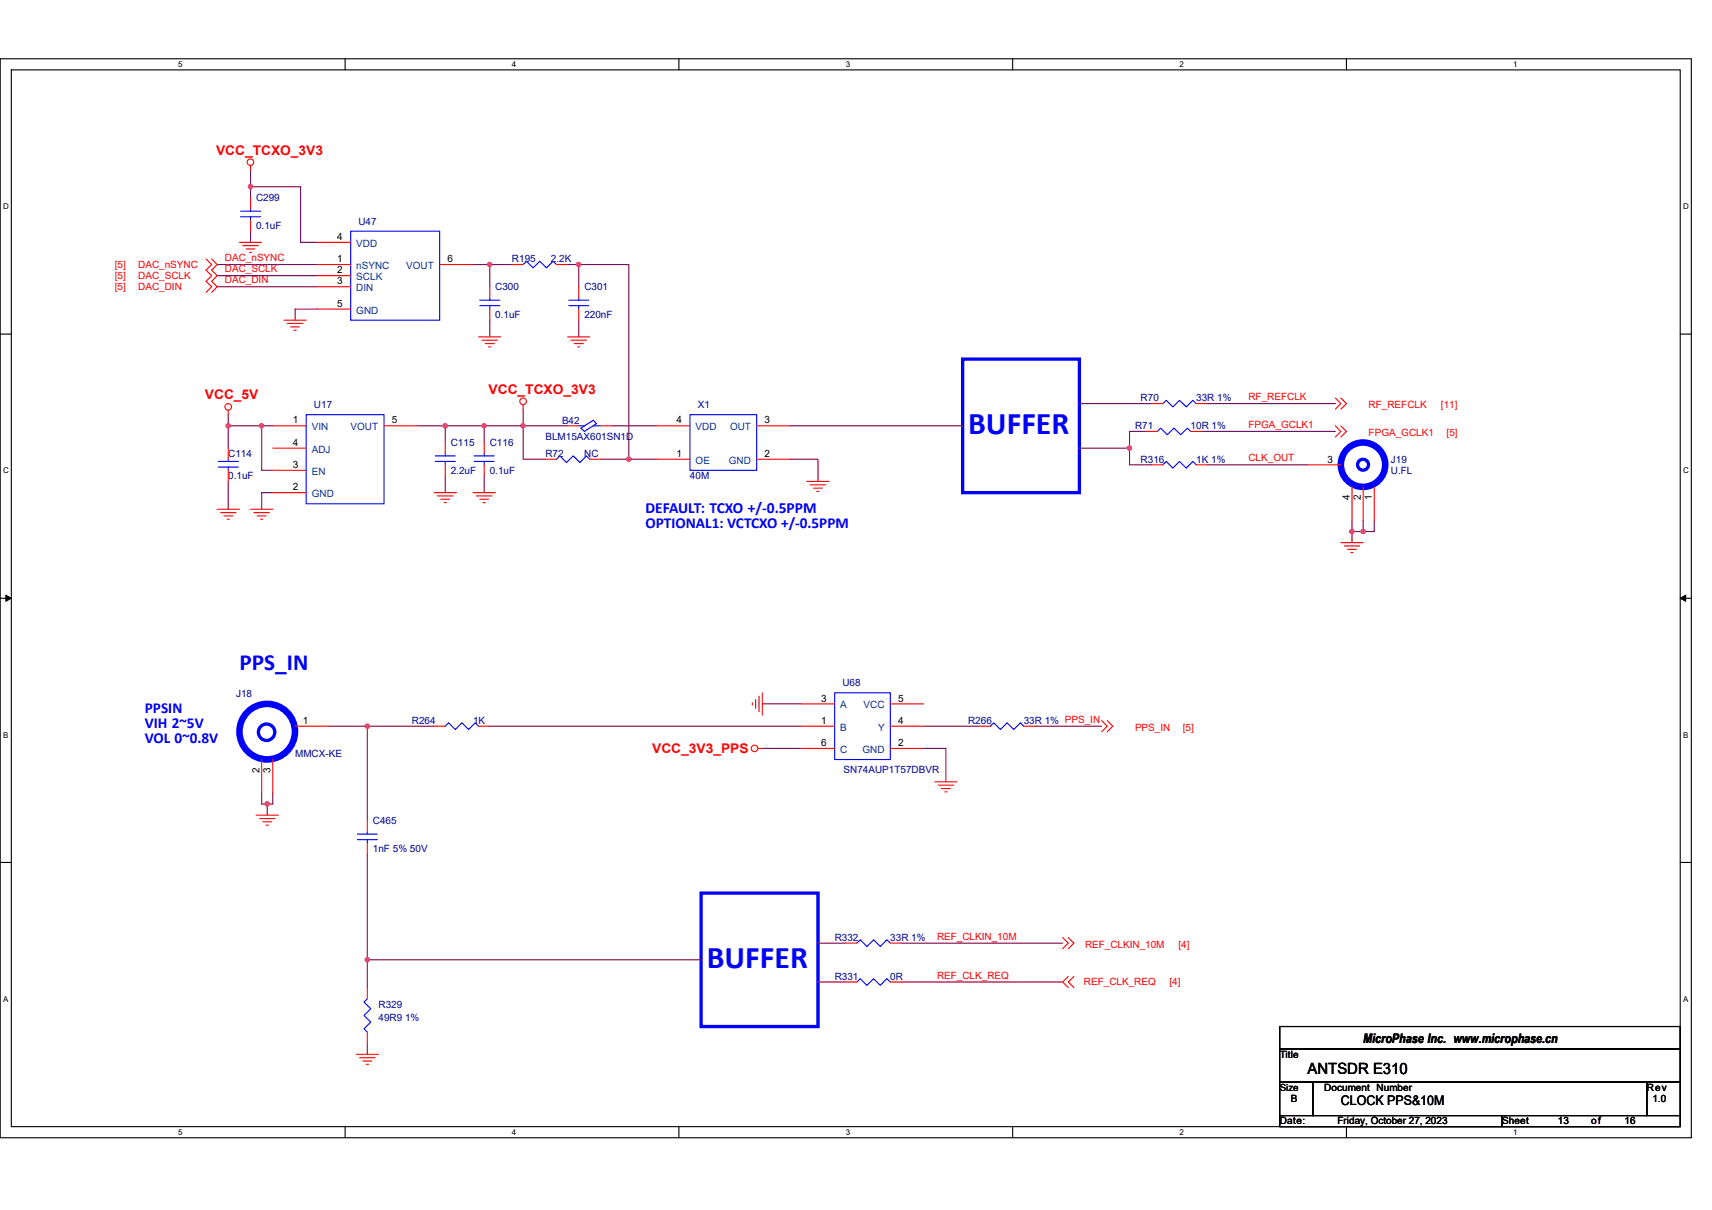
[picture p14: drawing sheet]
<svg xmlns="http://www.w3.org/2000/svg" width="297mm" height="210mm" viewBox="0 0 297 210" stroke-linecap="round" stroke-linejoin="round" font-family="sans-serif">
<defs><g id="words">
<g font-size="5.5" fill="#00f">
<text x="168" y="75.3">BUFFER</text>
<text x="122.6" y="168">BUFFER</text>
</g>
<text font-size="4" fill="#00f" x="41.5" y="116.3">PPS_IN</text>
<text font-size="2.7" fill="#00f" x="112" y="89">DEFAULT: TCXO +/‐0.5PPM</text>
<text font-size="2.7" x="226.9" y="186.3">ANTSDR E310</text>
<g font-size="2.6" fill="#00f">
<text x="112" y="91.7">OPTIONAL1: VCTCXO +/‐0.5PPM</text>
<text x="25.1" y="123.7">PPSIN</text>
<text x="25.1" y="126.4">VIH 2~5V</text>
<text x="25.1" y="129">VOL 0~0.8V</text>
</g>
<g font-size="2.3" fill="#f00">
<text x="37.5" y="26.8">VCC_TCXO_3V3</text>
<text x="35.6" y="69.3">VCC_5V</text>
<text x="84.8" y="68.3">VCC_TCXO_3V3</text>
<text x="113.2" y="130.7">VCC_3V3_PPS</text>
</g>
<g font-size="2.3">
<text x="236.5" y="181.1">MicroPhase Inc. www.microphase.cn</text>
<text x="232.6" y="191.8">CLOCK PPS&amp;10M</text>
</g>
<g font-size="1.7" fill="#000080">
<text x="44.4" y="34.9">C299</text>
<text x="44.4" y="39.7">0.1uF</text>
<text x="62.2" y="39">U47</text>
<text x="88.8" y="45.5">R195</text>
<text x="95.6" y="45.5">2.2K</text>
<text x="85.9" y="50.4">C300</text>
<text x="101.4" y="50.4">C301</text>
<text x="85.9" y="55.2">0.1uF</text>
<text x="101.4" y="55.2">220nF</text>
<text x="54.5" y="70.8">U17</text>
<text x="121.1" y="70.8">X1</text>
<text x="197.9" y="69.7">R70</text>
<text x="207.6" y="69.7">33R 1%</text>
<text x="78.2" y="77.4">C115</text>
<text x="85" y="77.4">C116</text>
<text x="94.6" y="76.4">BLM15AX601SN1D</text>
<text x="97.5" y="73.5">B42</text>
<text x="196.9" y="74.5">R71</text>
<text x="206.6" y="74.5">10R 1%</text>
<text x="39.6" y="79.3">C114</text>
<text x="39.6" y="83.2">0.1uF</text>
<text x="78.2" y="82.2">2.2uF</text>
<text x="85" y="82.2">0.1uF</text>
<text x="94.6" y="79.3">R72</text>
<text x="101.4" y="79.3">NC</text>
<text x="119.7" y="83.2">40M</text>
<text x="197.9" y="80.3">R316</text>
<text x="207.6" y="80.3">1K 1%</text>
<text x="241.3" y="80.3">J19</text>
<text x="241.3" y="82.2">U.FL</text>
<text x="146.2" y="119.1">U68</text>
<text x="41" y="121">J18</text>
<text x="71.5" y="125.6">R264</text>
<text x="82.1" y="125.6">1K</text>
<text x="168" y="125.6">R266</text>
<text x="177.6" y="125.6">33R 1% PPS_IN</text>
<text x="51.2" y="131.4">MMCX-KE</text>
<text x="146.4" y="134.1">SN74AUP1T57DBVR</text>
<text x="64.7" y="143">C465</text>
<text x="64.7" y="147.8">1nF 5% 50V</text>
<text x="144.8" y="163.3">R332</text>
<text x="154.5" y="163.3">33R 1%</text>
<text x="144.8" y="170">R331</text>
<text x="154.5" y="170">0R</text>
<text x="65.7" y="174.9">R329</text>
<text x="65.7" y="177.2">49R9 1%</text>
</g>
<g font-size="1.7">
<text x="58.5" y="41.7">4</text>
<text x="58.5" y="45.5">1</text>
<text x="58.5" y="47.4">2</text>
<text x="77.6" y="45.5">6</text>
<text x="58.5" y="49.4">3</text>
<text x="58.5" y="53.2">5</text>
<text x="50.8" y="73.5">1</text>
<text x="50.8" y="77.4">4</text>
<text x="68" y="73.5">5</text>
<text x="117.4" y="73.5">4</text>
<text x="132.6" y="73.5">3</text>
<text x="50.8" y="81.2">3</text>
<text x="117.4" y="79.3">1</text>
<text x="132.6" y="79.3">2</text>
<text x="230.3" y="80.3">3</text>
<text x="50.8" y="85.1">2</text>
<text x="234.2" y="86.8" transform="rotate(-90 234.2 86.8)">4</text>
<text x="236.1" y="86.8" transform="rotate(-90 236.1 86.8)">2</text>
<text x="238" y="86.8" transform="rotate(-90 238 86.8)">1</text>
<text x="52.6" y="125.6">1</text>
<text x="142.5" y="125.6">1</text>
<text x="142.5" y="121.8">3</text>
<text x="155.8" y="125.6">4</text>
<text x="155.8" y="121.8">5</text>
<text x="142.5" y="129.5">6</text>
<text x="155.8" y="129.5">2</text>
<text x="45" y="134.1" transform="rotate(-90 45 134.1)">2</text>
<text x="46.9" y="134.1" transform="rotate(-90 46.9 134.1)">3</text>
<text x="222" y="183.6">Title</text>
<text x="222" y="189.3">Size</text>
<text x="224" y="191.3">B</text>
<text x="229.8" y="189.3">Document Number</text>
<text x="285.7" y="189.3">Rev</text>
<text x="286.7" y="191.3">1.0</text>
<text x="222" y="195.1">Date:</text>
<text x="232.1" y="195.1">Friday, October 27, 2023</text>
<text x="260.6" y="195.1">Sheet</text>
<text x="270.3" y="195.1">13</text>
<text x="276.1" y="195.1">of</text>
<text x="281.9" y="195.1">16</text>
</g>
<g font-size="1.7" fill="#f00">
<text x="19.9" y="46.5">[5]</text>
<text x="24" y="46.5">DAC_nSYNC</text>
<text x="39" y="45.3">DAC_nSYNC</text>
<text x="39" y="47.2">DAC_SCLK</text>
<text x="19.9" y="48.4">[5]</text>
<text x="19.9" y="50.4">[5]</text>
<text x="24" y="48.4">DAC_SCLK</text>
<text x="24" y="50.4">DAC_DIN</text>
<text x="39" y="49.2">DAC_DIN</text>
<text x="216.6" y="69.4">RF_REFCLK</text>
<text x="237.5" y="70.8">RF_REFCLK</text>
<text x="250" y="70.8">[11]</text>
<text x="216.6" y="74.3">FPGA_GCLK1</text>
<text x="237.5" y="75.6">FPGA_GCLK1</text>
<text x="251" y="75.6">[5]</text>
<text x="216.6" y="80.1">CLK_OUT</text>
<text x="196.9" y="126.8">PPS_IN</text>
<text x="205.2" y="126.8">[5]</text>
<text x="162.6" y="163.1">REF_CLKIN_10M</text>
<text x="188.3" y="164.4">REF_CLKIN_10M</text>
<text x="204.5" y="164.4">[4]</text>
<text x="162.6" y="169.8">REF_CLK_REQ</text>
<text x="188.1" y="171">REF_CLK_REQ</text>
<text x="202.9" y="171">[4]</text>
</g>
<g font-size="1.7" fill="#004080">
<text x="61.8" y="46.7">nSYNC</text>
<text x="61.8" y="42.8">VDD</text>
<text x="70.5" y="46.7">VOUT</text>
<text x="61.8" y="48.6">SCLK</text>
<text x="61.8" y="50.5">DIN</text>
<text x="61.8" y="54.4">GND</text>
<text x="54.1" y="74.7">VIN</text>
<text x="60.8" y="74.7">VOUT</text>
<text x="120.7" y="74.7">VDD</text>
<text x="126.7" y="74.7">OUT</text>
<text x="54.1" y="78.5">ADJ</text>
<text x="54.1" y="82.4">EN</text>
<text x="120.7" y="80.5">OE</text>
<text x="126.5" y="80.5">GND</text>
<text x="54.1" y="86.3">GND</text>
<text x="145.8" y="122.9">A</text>
<text x="149.8" y="122.9">VCC</text>
<text x="145.8" y="126.8">B</text>
<text x="145.8" y="130.7">C</text>
<text x="149.6" y="130.7">GND</text>
<text x="152.4" y="126.8">Y</text>
</g>
<g font-size="1.4">
<text x="30.9" y="11.7">5</text>
<text x="88.8" y="11.7">4</text>
<text x="146.7" y="11.7">3</text>
<text x="204.7" y="11.7">2</text>
<text x="262.6" y="11.7">1</text>
<text x=".5" y="36.3">D</text>
<text x="292" y="36.3">D</text>
<text x=".5" y="82.1">C</text>
<text x="292" y="82.1">C</text>
<text x=".5" y="128">B</text>
<text x="292" y="128">B</text>
<text x=".5" y="173.8">A</text>
<text x="292" y="173.8">A</text>
<text x="30.9" y="197">5</text>
<text x="88.8" y="197">4</text>
<text x="146.7" y="197">3</text>
<text x="204.7" y="197">2</text>
<text x="262.6" y="197">1</text>
</g>
</g></defs>
<path d="M0 10.2h293.5v187.2h-293.5zM2 12.1h289.5v183.4h-289.5z" fill="none" stroke="#000" stroke-width=".19"/>
<g fill="#fff">
<path d="M30.9 10.4h.8v1.6h-.8z"/>
<path d="M30.9 195.7h.8v1.6h-.8z"/>
</g>
<path d="M59.9 10.2v1.9M59.9 195.5v1.9" fill="none" stroke="#000" stroke-width=".19"/>
<g fill="#fff">
<path d="M88.8 10.4h.8v1.6h-.8z"/>
<path d="M88.8 195.7h.8v1.6h-.8z"/>
</g>
<path d="M117.8 10.2v1.9M117.8 195.5v1.9" fill="none" stroke="#000" stroke-width=".19"/>
<g fill="#fff">
<path d="M146.7 10.4h.8v1.6h-.8z"/>
<path d="M146.7 195.7h.8v1.6h-.8z"/>
</g>
<path d="M175.7 10.2v1.9M175.7 195.5v1.9" fill="none" stroke="#000" stroke-width=".19"/>
<g fill="#fff">
<path d="M204.7 10.4h.7v1.6h-.7z"/>
<path d="M204.7 195.7h.7v1.6h-.7z"/>
</g>
<path d="M233.6 10.2v1.9M233.6 195.5v1.9" fill="none" stroke="#000" stroke-width=".19"/>
<g fill="#fff">
<path d="M262.6 10.4h.7v1.6h-.7z"/>
<path d="M262.6 195.7h.7v1.6h-.7z"/>
<path d="M.5 35.1h1v1.5h-1z"/>
<path d="M292 35.1h1v1.5h-1z"/>
<path d="M.5 80.9h1v1.5h-1z"/>
<path d="M292 80.9h1v1.5h-1z"/>
</g>
<path d="M0 58h2M291.5 58h2" fill="none" stroke="#000" stroke-width=".19"/>
<g fill="#fff">
<path d="M.5 126.7h.9v1.6h-.9z"/>
<path d="M292 126.7h.9v1.6h-.9z"/>
</g>
<path d="M0 103.8h2M291.5 103.8h2" fill="none" stroke="#000" stroke-width=".19"/>
<path d="M1 103.3l1 .5-1 .6zM291.5 103.8l1-.5v1.1z" fill="#000" stroke="#000" stroke-width=".17"/>
<g fill="#fff">
<path d="M.5 172.6h.9v1.5h-.9z"/>
<path d="M292 172.6h.9v1.5h-.9z"/>
</g>
<path d="M0 149.7h2M291.5 149.7h2M222 178.1h69.5v3.9h-69.5zM222 182h69.5v5.8h-69.5zM222 187.8h5.8v5.8h-5.8zM222 193.6h38.6v1.9h-38.6zM227.8 187.8h57.9v5.8h-57.9zM260.6 193.6h30.9v1.9h-30.9zM285.7 187.8h5.8v5.8h-5.8z" fill="none" stroke="#000" stroke-width=".19"/>
<g fill="none" stroke="#00f" stroke-width=".57">
<path d="M167 62.3h20.3v23.2h-20.3zM121.6 155h20.3v23.1h-20.3z"/>
<circle cx="236.5" cy="80.6" r=".95"/>
<circle cx="46.3" cy="127.1" r="1.43"/>
</g>
<g fill="none" stroke="#800040" stroke-width=".19">
<path d="M43.5 32.4h8.7v9.7h2.9M43.5 32.4v1.9M43.5 29.5v2.9M37.7 49.8h17.4M37.7 45.9h17.4M37.7 47.8h17.4M43.5 40.1v2M55.1 53.6h-3.9v2M82.1 45.9h2.9M85 55.6v2.9M85 45.9v3.9M85 45.9h3.8"/>
<path d="M98.5 45.9h1.9v3.9M100.4 45.9h8.7v33.8M100.4 55.6v2.9M39.6 73.9h5.8M39.6 72v1.9M39.6 73.9v3.9M45.4 73.9v7.7h1.9M45.4 73.9h1.9M72.4 73.9h4.9M77.3 73.9v2.9M77.3 73.9h6.7M84 73.9v2.9"/>
<path d="M84 73.9h6.8M90.8 71v2.9M90.8 73.9v5.8h3.8M90.8 73.9h7.7M104.3 79.7h4.8M106.2 73.9h7.7M109.1 79.7h4.8M137.1 79.7h4.8v3.8M137.1 73.9h29.9M187.3 70h12.5M187.3 77.8h8.7M196 77.8v2.9h3.8"/>
<path d="M198.9 74.9h-2.9v2.9M208.5 74.9h23.2M209.5 70h22.2M39.6 83.5v4.9M47.3 85.5h-1.9v2.9M77.3 82.6v2.9M84 82.6v2.9M209.5 80.7h17.4M234.6 90.3v1.9M234.6 92.2h1.9M234.6 92.2v2M236.5 90.3v1.9"/>
<path d="M238.4 90.3v1.9h-1.9M45.4 137.6v1.9h1M46.4 139.5v2M47.3 137.6v1.9h-.9M57 126h6.7M63.7 126v16.4M63.7 126h11.6M85 126h54M132.3 122.2h6.7M132.3 129.9h6.7M160.2 129.9h3.9v5.8M160.2 126h9.7"/>
<path d="M179.6 126h11.6M63.7 148.2v18.4M63.7 166.6h57.9M63.7 166.6v4.8M141.9 163.7h4.8M141.9 170.4h4.8M156.4 163.7h28M156.4 170.4h28M63.7 181v2"/>
</g>
<g fill="#f0f" stroke="#f0f" stroke-width=".19">
<circle cx="77.2" cy="73.9" r=".38"/>
<circle cx="45.4" cy="73.9" r=".38"/>
<circle cx="39.6" cy="73.9" r=".38"/>
<circle cx="90.7" cy="73.9" r=".38"/>
<circle cx="84" cy="73.9" r=".38"/>
<circle cx="85" cy="45.9" r=".38"/>
<circle cx="100.4" cy="45.9" r=".38"/>
<circle cx="43.5" cy="32.4" r=".38"/>
<circle cx="109.1" cy="79.7" r=".38"/>
<circle cx="196" cy="77.8" r=".38"/>
<circle cx="234.6" cy="92.2" r=".38"/>
<circle cx="236.5" cy="92.2" r=".38"/>
<circle cx="46.4" cy="139.5" r=".38"/>
<circle cx="63.7" cy="126" r=".38"/>
<circle cx="63.7" cy="166.5" r=".38"/>
</g>
<g fill="none" stroke="#f00" stroke-width=".19">
<path d="M43.5 34.3v2M43.5 38.2v1.9M43.5 28.7v.8M35.7 44.9l1 1-1 1 1 .9-1 1 1 1-1 .9M36.7 44.9l1 1-1 1 1 .9-1 1 1 1-1 .9M41.5 42.1h3.9M42.1 42.6h2.7M42.7 43.2h1.5M43.3 43.8h.4M49.3 55.6h3.8M49.8 56.1h2.7M50.4 56.7h1.6"/>
<path d="M51 57.3h.4M55.1 45.9h5.8M55.1 47.8h5.8M55.1 49.8h5.8M55.1 42.1h5.8M55.1 53.6h5.8M76.3 45.9h5.8M83 58.5h3.9M83.6 59h2.7M84.2 59.6h1.5M85 49.8v1.9M85 53.6v2"/>
<path d="M88.8 45.9h2M96.6 45.9h1.9M98.5 58.5h3.8M99.1 59h2.7M99.6 59.6h1.6M100.4 49.8v1.9M100.4 53.6v2M39.6 71.2v.8M39.6 77.8v1.9M47.3 73.9h5.8M47.3 77.8h5.8M66.6 73.9h5.8"/>
<path d="M77.3 76.8v1.9M84 76.8v1.9M84.8 60.2h.4M90.8 70.2v.8M94.6 79.7h2M98.5 73.9h1.9M100.2 60.2h.4M102.3 79.7h2M104.3 73.9h1.9M113.9 79.7h5.8M113.9 73.9h5.8M131.3 79.7h5.8"/>
<path d="M131.3 73.9h5.8M198.9 74.9h1.9M199.8 70h2M206.6 74.9h1.9M207.6 70h1.9M231.7 69.1l.9 .9-.9 1M231.7 73.9l.9 1-.9 .9M232.6 69.1l1 .9-1 1M232.6 73.9l1 1-1 .9M37.7 88.4h3.8M38.3 89h2.7M38.8 89.5h1.6"/>
<path d="M39.4 90.1h.4M39.6 81.6v1.9M43.5 88.4h3.8M44 89h2.8M44.6 89.5h1.6M45.2 90.1h.4M47.3 81.6h5.8M47.3 85.5h5.8M75.3 85.5h3.9M75.9 86.1h2.7M76.5 86.6h1.5M77.1 87.2h.3"/>
<path d="M77.3 80.7v1.9M82.1 85.5h3.8M82.7 86.1h2.7M83.2 86.6h1.6M83.8 87.2h.4M84 80.7v1.9M140 83.5h3.8M140.6 84.1h2.7M141.2 84.7h1.5M141.7 85.3h.4M199.8 80.7h2M207.6 80.7h1.9"/>
<path d="M226.9 80.7h5.7M232.6 94.2h3.9M233.2 94.7h2.7M233.8 95.3h1.5M234.4 95.9h.4M234.6 84.5v5.8M236.5 84.5v5.8M238.4 84.5v5.8M45.4 131.8v5.8M47.3 131.8v5.8M51.2 126h5.8M75.3 126h2"/>
<path d="M83 126h2M130.5 122v.4M131.1 121.4v1.5M131.5 129.9h.8M131.7 120.8v2.7M132.3 120.2v3.9M139 126h5.8M139 122.2h5.8M139 129.9h5.8M154.5 129.9h5.7M154.5 126h5.7M154.5 122.2h5.7"/>
<path d="M162.2 135.7h3.8M162.8 136.2h2.7M163.3 136.8h1.6M163.9 137.4h.4M169.9 126h1.9M177.6 126h2M191.2 125.1l.9 .9-.9 1M192.1 125.1l1 .9-1 1M44.4 141.5h3.9M45 142h2.7M45.6 142.6h1.5M46.2 143.2h.4"/>
<path d="M63.7 142.4v2M63.7 146.3v1.9M63.7 179.1v1.9M63.7 171.4v1.9M146.7 163.7h2M146.7 170.4h2M154.5 163.7h1.9M154.5 170.4h1.9M184.4 162.7l1 1-1 .9M185.4 169.5l-1 .9 1 1M185.4 162.7l.9 1-.9 .9M186.3 169.5l-.9 .9 .9 1"/>
<path d="M61.8 183h3.9M62.4 183.6h2.7M63 184.1h1.5M63.5 184.7h.4"/>
<circle cx="43.5" cy="28.1" r=".57"/>
<circle cx="39.6" cy="70.6" r=".57"/>
<circle cx="90.8" cy="69.6" r=".57"/>
<circle cx="130.9" cy="129.9" r=".57"/>
</g>
<g fill="none" stroke="#00f" stroke-width=".19">
<path d="M41.7 37.6h3.5M41.7 36.6h3.5M43.5 36.3v.3M43.5 37.6v.6M60.9 40.1h15.4v15.5h-15.4zM83.2 53h3.5M83.2 52.1h3.5M85 51.7v.4M85 53v.6M90.8 45.9l.6-.6 1.1 1.2 1.2-1.2 1.1 1.2 1.2-1.2 .6 .6M98.7 53h3.4M98.7 52.1h3.4"/>
<path d="M100.4 51.7v.4M100.4 53v.6M39.6 79.7v.4M53.1 72h13.5v15.4h-13.5zM75.5 79.1h3.5M77.3 78.7v.4M82.3 79.1h3.4M84 78.7v.4M96.6 79.7l.5-.6 1.2 1.2 1.2-1.2 1.1 1.2 1.2-1.2 .5 .6M100.4 73.9h1M100.8 74.3l2.1-1.4 .6 .6-2.1 1.4zM102.9 73.9h1.4"/>
<path d="M119.7 72h11.6v9.6h-11.6zM200.8 74.9l.6-.6 1.1 1.1 1.2-1.1 1.1 1.1 1.2-1.1 .6 .6M201.8 70l.6-.5 1.1 1.1 1.2-1.1 1.1 1.1 1.2-1.1 .6 .5M37.9 81h3.4M37.9 80.1h3.4M39.6 81v.6M75.5 80.1h3.5M77.3 80.1v.6M82.3 80.1h3.4M84 80.1v.6M201.8 80.7l.6-.6 1.1 1.1 1.2-1.1 1.1 1.1 1.2-1.1 .6 .6M77.3 126l.5-.6 1.2 1.2 1.2-1.2 1.1 1.2 1.2-1.2 .5 .6"/>
<path d="M144.8 120.2h9.7v11.6h-9.7zM171.8 126l.6-.6 1.2 1.2 1.1-1.2 1.2 1.2 1.2-1.2 .5 .6M62 145.7h3.5M62 144.7h3.5M63.7 144.4v.3M63.7 145.7v.6M63.7 173.3l-.5 .6 1.1 1.1-1.1 1.2 1.1 1.2-1.1 1.1 .5 .6M148.7 163.7l.6-.6 1.1 1.2 1.2-1.2 1.1 1.2 1.2-1.2 .6 .6M148.7 170.4l.6-.6 1.1 1.2 1.2-1.2 1.1 1.2 1.2-1.2 .6 .6"/>
</g>
<g fill="none" stroke="#00f" stroke-width="1.1">
<circle cx="236.5" cy="80.6" r="3.9"/>
<circle cx="46.4" cy="127" r="4.8"/>
</g>
<use href="#words"/>
</svg>
